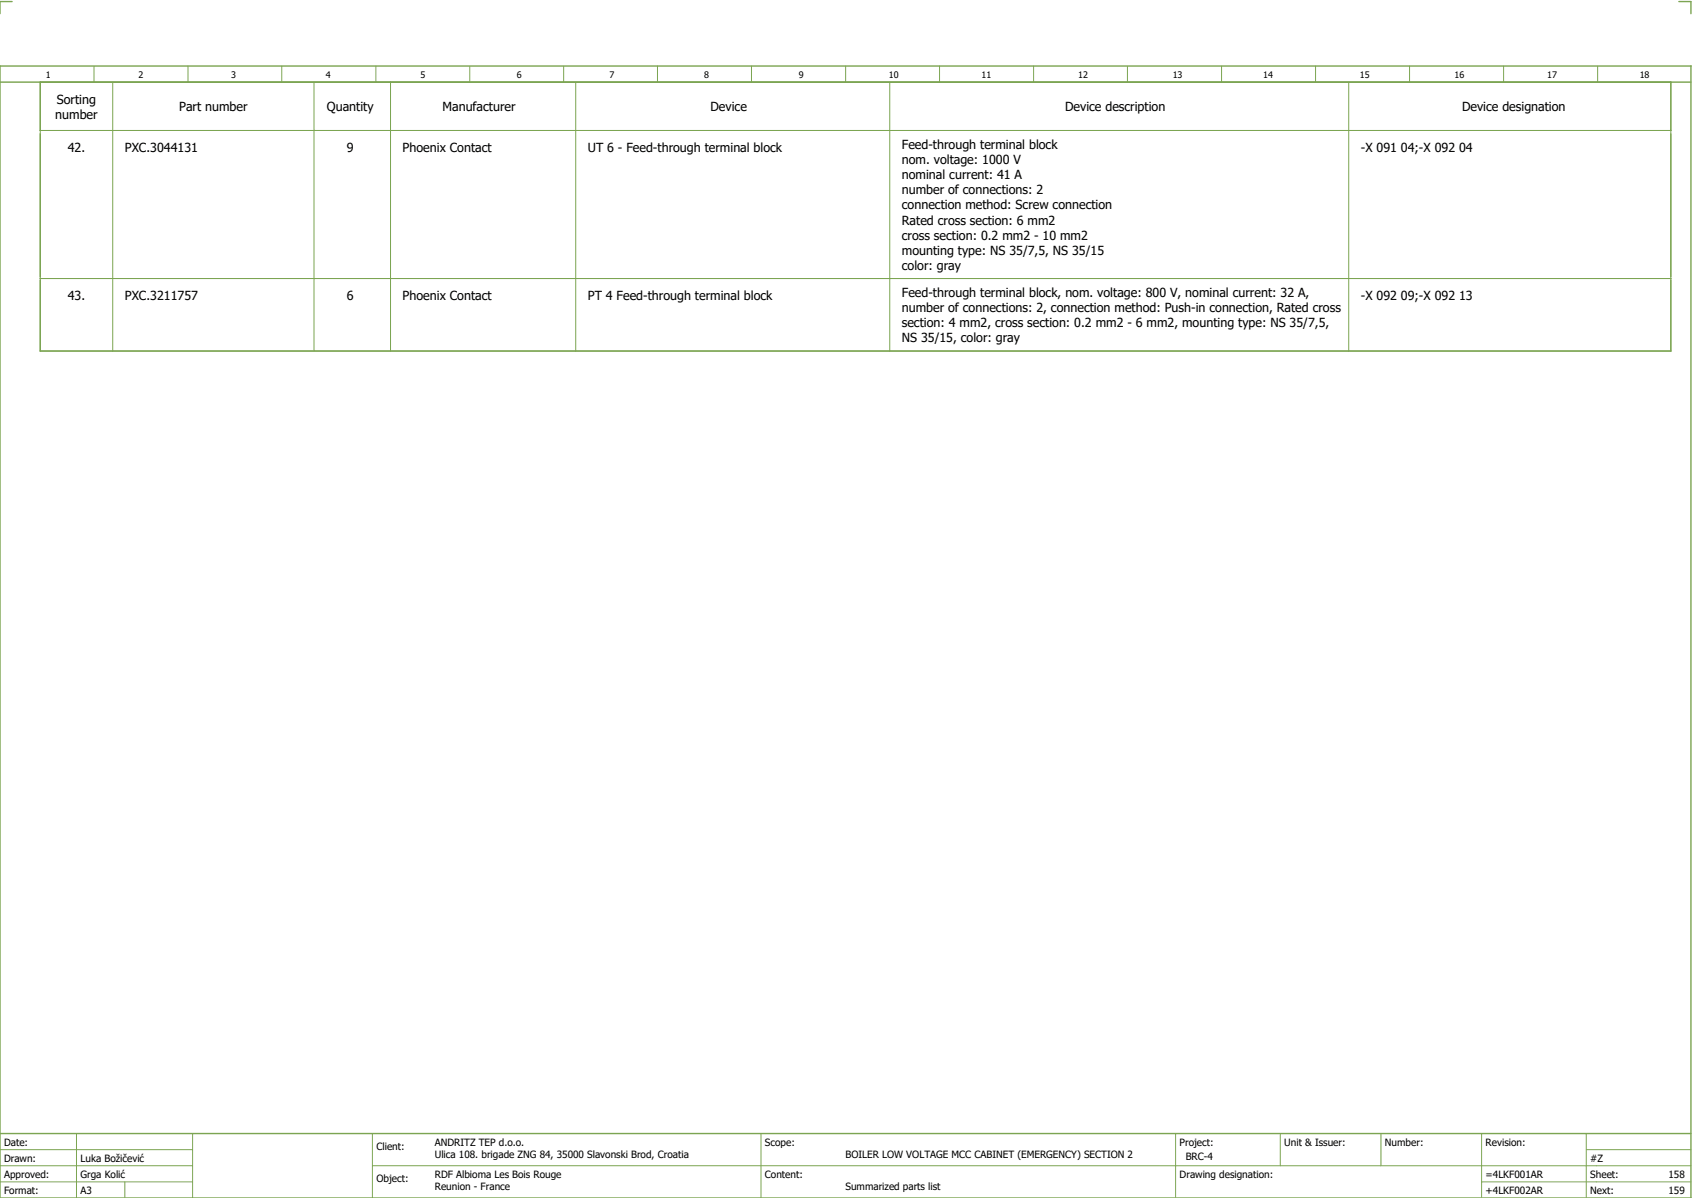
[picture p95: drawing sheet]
<svg xmlns="http://www.w3.org/2000/svg" width="421mm" height="297mm" viewBox="0 0 421 297" stroke-linecap="round" stroke-linejoin="round" font-family="sans-serif">
<defs><g id="words">
<g font-size="3.1">
<text x="13.7" y="29.5">number</text>
<text x="14.1" y="25.8">Sorting</text>
<text x="44.5" y="27.6">Part number</text>
<text x="81.2" y="27.6">Quantity</text>
<text x="109.9" y="27.6">Manufacturer</text>
<text x="176.5" y="27.6">Device</text>
<text x="264.5" y="27.6">Device description</text>
<text x="363.1" y="27.6">Device designation</text>
<text x="16.8" y="37.6">42.</text>
<text x="31" y="37.6">PXC.3044131</text>
<text x="86.2" y="37.6">9</text>
<text x="100" y="37.6">Phoenix Contact</text>
<text x="146" y="37.6">UT 6 - Feed-through terminal block</text>
<text x="224" y="37">Feed-through terminal block</text>
<text x="224" y="40.8">nom. voltage: 1000 V</text>
<text x="338" y="37.6">-X 091 04;-X 092 04</text>
<text x="224" y="44.5">nominal current: 41 A</text>
<text x="224" y="48.3">number of connections: 2</text>
<text x="224" y="52">connection method: Screw connection</text>
<text x="224" y="55.8">Rated cross section: 6 mm2</text>
<text x="224" y="59.5">cross section: 0.2 mm2 - 10 mm2</text>
<text x="224" y="63.3">mounting type: NS 35/7,5, NS 35/15</text>
<text x="224" y="67">color: gray</text>
<text x="16.8" y="74.4">43.</text>
<text x="31" y="74.4">PXC.3211757</text>
<text x="86.2" y="74.4">6</text>
<text x="100" y="74.4">Phoenix Contact</text>
<text x="146" y="74.4">PT 4 Feed-through terminal block</text>
<text x="224" y="73.8">Feed-through terminal block, nom. voltage: 800 V, nominal current: 32 A,</text>
<text x="224" y="77.5">number of connections: 2, connection method: Push-in connection, Rated cross</text>
<text x="338" y="74.4">-X 092 09;-X 092 13</text>
<text x="224" y="81.3">section: 4 mm2, cross section: 0.2 mm2 - 6 mm2, mounting type: NS 35/7,5,</text>
<text x="224" y="85">NS 35/15, color: gray</text>
</g>
<g font-size="2.5">
<text x="1" y="284.4">Date:</text>
<text x="93.5" y="285.4">Client:</text>
<text x="108" y="284.4">ANDRITZ TEP d.o.o.</text>
<text x="108" y="287.4">Ulica 108. brigade ZNG 84, 35000 Slavonski Brod, Croatia</text>
<text x="190" y="284.4">Scope:</text>
<text x="210" y="287.4">BOILER LOW VOLTAGE MCC CABINET (EMERGENCY) SECTION 2</text>
<text x="293" y="284.4">Project:</text>
<text x="294.5" y="287.9">BRC-4</text>
<text x="319" y="284.4">Unit &amp; Issuer:</text>
<text x="344" y="284.4">Number:</text>
<text x="369" y="284.4">Revision:</text>
<text x="1" y="288.4">Drawn:</text>
<text x="1" y="292.4">Approved:</text>
<text x="20" y="288.4">Luka Božičević</text>
<text x="20" y="292.4">Grga Kolić</text>
<text x="93.5" y="293.4">Object:</text>
<text x="108" y="292.4">RDF Albioma Les Bois Rouge</text>
<text x="190" y="292.4">Content:</text>
<text x="293" y="292.4">Drawing designation:</text>
<text x="369" y="292.4">=4LKF001AR</text>
<text x="395" y="292.4">Sheet:</text>
<text x="395" y="288.4">#Z</text>
<text x="414.4" y="292.4">158</text>
<text x="1" y="296.4">Format:</text>
<text x="20" y="296.4">A3</text>
<text x="108" y="295.4">Reunion - France</text>
<text x="210" y="295.4">Summarized parts list</text>
<text x="369" y="296.4">+4LKF002AR</text>
<text x="395" y="296.4">Next:</text>
<text x="414.4" y="296.4">159</text>
</g>
<g font-size="2.2">
<text x="11.4" y="19.4">1</text>
<text x="34.4" y="19.4">2</text>
<text x="57.4" y="19.4">3</text>
<text x="80.9" y="19.4">4</text>
<text x="104.4" y="19.4">5</text>
<text x="128.4" y="19.4">6</text>
<text x="151.4" y="19.4">7</text>
<text x="174.9" y="19.4">8</text>
<text x="198.4" y="19.4">9</text>
<text x="220.8" y="19.4">10</text>
<text x="243.8" y="19.4">11</text>
<text x="267.8" y="19.4">12</text>
<text x="291.3" y="19.4">13</text>
<text x="313.8" y="19.4">14</text>
<text x="337.8" y="19.4">15</text>
<text x="361.3" y="19.4">16</text>
<text x="384.3" y="19.4">17</text>
<text x="407.3" y="19.4">18</text>
</g>
</g></defs>
<path d="M0 16.4h420v281h-420zM3 .4h-3v3M417 .4h3v3M0 20.4h420M10 20.4v12M10 33.3v35.4M415 20.4v12M415 33.3v35.4M10 69.6v17.3M415 69.6v17.3M10 87.1h405M0 281.4h420" fill="none" stroke="#7ca552" stroke-width=".35"/>
<g fill="none" stroke="#7ca552" stroke-width=".25">
<path d="M23.4 16.5v4M46.7 16.4v4M70 16.4v4M93.4 16.4v4M116.7 16.5v4M140 16.4v4M163.3 16.4v4M186.7 16.4v4M210 16.4v4M233.4 16.4v4M256.7 16.4v4M280 16.5v4"/>
<path d="M303.4 16.4v4M326.8 16.4v4M350.1 16.4v4M373.5 16.4v4M396.8 16.4v4M10 32.4h405M10 20.4h405v66.7h-405zM28 20.4v66.7M78 20.4v66.7M97 20.4v66.7M143 20.4v66.7M221 20.4v66.7"/>
<path d="M335 20.4v66.7M10 69.1h405M0 285.4h47.8M0 293.4h47.8M19 281.4v16M31 293.4v4M47.8 281.4v16M47.8 289.4h-47.8M92.5 281.4v16M92.5 289.4h327.5M189 281.4v16M292 281.4v15.8"/>
<path d="M318 281.4v8M343 281.4v8M368 281.4v15.8M368 293.4h52M394 285.4h26M394 281.4v15.8"/>
</g>
<use href="#words"/>
</svg>
